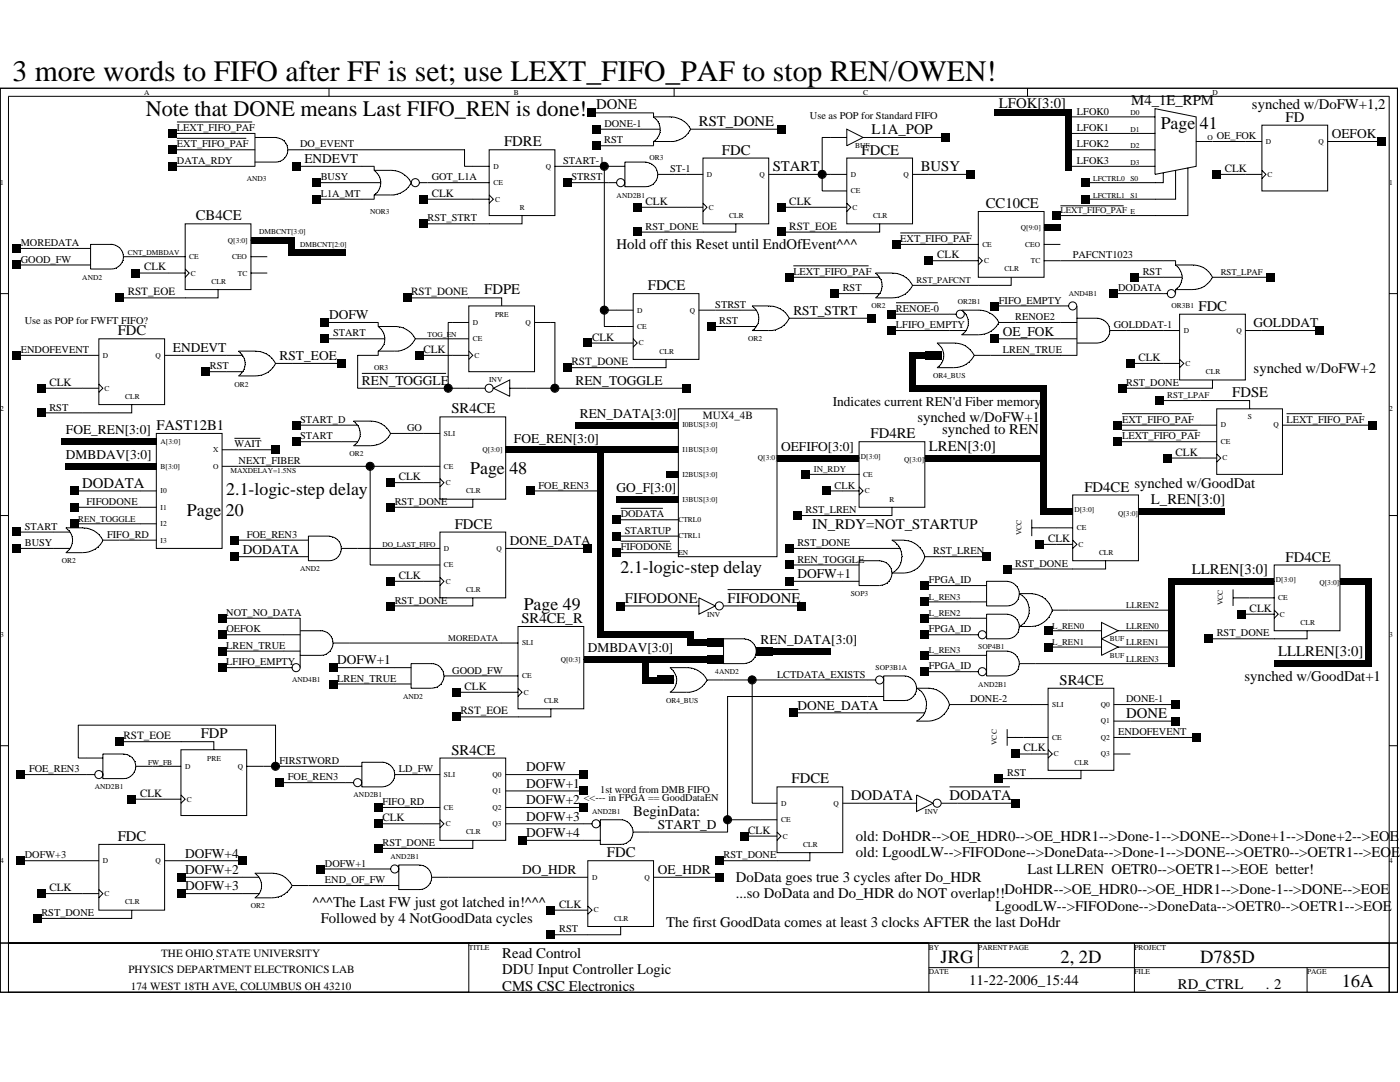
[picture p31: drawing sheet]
<svg xmlns="http://www.w3.org/2000/svg" width="279mm" height="216mm" viewBox="0 0 279 216" stroke-linecap="round" stroke-linejoin="round" font-family="sans-serif">
<defs><g id="words">
<text font-size="5.9" x="2.5" y="16.2">3 more words to FIFO after FF is set; use LEXT_FIFO_PAF to stop REN/OWEN!</text>
<text font-size="4.4" x="29.1" y="23.1">Note that DONE means Last FIFO_REN is done!</text>
<g font-size="3.7">
<text x="187.7" y="192.2">JRG</text>
<text x="211.6" y="192.2">2, 2D</text>
<text x="239.5" y="192.2">D785D</text>
<text x="267.8" y="196.9">16A</text>
</g>
<g font-size="3.6">
<text x="231.6" y="25.8">Page 41</text>
<text x="93.9" y="94.7">Page 48</text>
<text x="45.2" y="98.8">2.1-logic-step delay</text>
<text x="37.3" y="102.9">Page 20</text>
<text x="123.9" y="114.3">2.1-logic-step delay</text>
<text x="104.5" y="121.7">Page 49</text>
</g>
<g font-size="2.9">
<text x="119" y="21.8">DONE</text>
<text x="199.3" y="21.5">LFOK[3:0]</text>
<text x="225.8" y="21">M4_1E_RPM</text>
<text x="249.9" y="21.8">synched w/DoFW+1,2</text>
<text x="100.6" y="29.2">FDRE</text>
<text x="139.5" y="25.1">RST_DONE</text>
<text x="173.9" y="26.8">L1A_POP</text>
<text x="256.6" y="24.3">FD</text>
<text x="144.1" y="30.9">FDC</text>
<text x="154.2" y="34.1">START</text>
<text x="172" y="30.9">FDCE</text>
<text x="183.8" y="34.1">BUSY</text>
<text x="196.7" y="41.5">CC10CE</text>
<text x="39.1" y="44">CB4CE</text>
<text x="123.1" y="49.7">Hold off this Reset until EndOfEvent^^^</text>
<text x="96.6" y="58.8">FDPE</text>
<text x="129.3" y="57.9">FDCE</text>
<text x="239.2" y="62">FDC</text>
<text x="23.5" y="66.9">FDC</text>
<text x="250.2" y="74.3">synched w/DoFW+2</text>
<text x="90.1" y="82.5">SR4CE</text>
<text x="245.9" y="79.2">FDSE</text>
<text x="31.2" y="85.8">FAST12B1</text>
<text x="173.7" y="87.5">FD4RE</text>
<text x="183.1" y="84.2">synched w/DoFW+1</text>
<text x="185.4" y="89.9">LREN[3:0]</text>
<text x="188" y="86.6">synched to REN</text>
<text x="16.4" y="97.3">DODATA</text>
<text x="216.4" y="98.1">FD4CE</text>
<text x="226.4" y="97.3">synched w/GoodDat</text>
<text x="229.7" y="100.5">L_REN[3:0]</text>
<text x="90.8" y="105.5">FDCE</text>
<text x="162.1" y="105.5">IN_RDY=NOT_STARTUP</text>
<text x="256.6" y="112.1">FD4CE</text>
<text x="237.9" y="114.5">LLREN[3:0]</text>
<text x="104.1" y="124.3">SR4CE_R</text>
<text x="124.7" y="120.2">FIFODONE</text>
<text x="145.2" y="120.2">FIFODONE</text>
<text x="255.1" y="130.9">LLLREN[3:0]</text>
<text x="211.5" y="136.7">SR4CE</text>
<text x="248.4" y="135.8">synched w/GoodDat+1</text>
<text x="224.7" y="143.2">DONE</text>
<text x="40" y="147.3">FDP</text>
<text x="90.1" y="150.6">SR4CE</text>
<text x="158" y="156.3">FDCE</text>
<text x="169.8" y="159.6">DODATA</text>
<text x="189.5" y="159.6">DODATA</text>
<text x="23.5" y="167.8">FDC</text>
<text x="126.4" y="162.9">BeginData:</text>
<text x="170.8" y="167.8">old: DoHDR--&gt;OE_HDR0--&gt;OE_HDR1--&gt;Done-1--&gt;DONE--&gt;Done+1--&gt;Done+2--&gt;EOE</text>
<text x="121.1" y="171.1">FDC</text>
<text x="170.8" y="171.1">old: LgoodLW--&gt;FIFODone--&gt;DoneData--&gt;Done-1--&gt;DONE--&gt;OETR0--&gt;OETR1--&gt;EO</text>
<text x="277.7" y="171.1">E</text>
<text x="146.9" y="176">DoData goes true 3 cycles after Do_HDR</text>
<text x="146.9" y="179.3">...so DoData and Do_HDR do NOT overlap!!</text>
<text x="200.5" y="178.5">DoHDR--&gt;OE_HDR0--&gt;OE_HDR1--&gt;Done-1--&gt;DONE--&gt;EOE</text>
<text x="205.1" y="174.4">Last LLREN OETR0--&gt;OETR1--&gt;EOE better!</text>
<text x="62.4" y="180.9">^^^The Last FW just got latched in!^^^</text>
<text x="64" y="184.2">Followed by 4 NotGoodData cycles</text>
<text x="132.9" y="185">The first GoodData comes at least 3 clocks AFTER the last DoHdr</text>
<text x="198.7" y="181.7">LgoodLW--&gt;FIFODone--&gt;DoneData--&gt;OETR0--&gt;OETR1--&gt;EOE</text>
<text x="100.2" y="191.1">Read Control</text>
<text x="100.2" y="194.4">DDU Input Controller Logic</text>
<text x="100.2" y="197.7">CMS CSC Electronics</text>
<text x="193.4" y="196.5">11-22-2006_15:44</text>
<text x="235.1" y="197.3">RD_CTRL</text>
<text x="252.6" y="197.3">. 2</text>
</g>
<g font-size="2.7">
<text x="265.8" y="27.6">OEFOK</text>
<text x="60.7" y="32.6">ENDEVT</text>
<text x="65.7" y="63.7">DOFW</text>
<text x="158.3" y="62.9">RST_STRT</text>
<text x="250.2" y="65.3">GOLDDAT</text>
<text x="34.5" y="70.3">ENDEVT</text>
<text x="55.8" y="71.9">RST_EOE</text>
<text x="200.2" y="67">OE_FOK</text>
<text x="72.2" y="76.8">REN_TOGGLE</text>
<text x="114.9" y="76.8">REN_TOGGLE</text>
<text x="115.7" y="83.4">REN_DATA[3:0]</text>
<text x="166.2" y="80.9">Indicates current REN'd Fiber memory</text>
<text x="13.2" y="86.7">FOE_REN[3:0]</text>
<text x="102.6" y="88.3">FOE_REN[3:0]</text>
<text x="155.9" y="90">OEFIFO[3:0]</text>
<text x="13.2" y="91.6">DMBDAV[3:0]</text>
<text x="123.1" y="98.1">GO_F[3:0]</text>
<text x="48.4" y="110.4">DODATA</text>
<text x="101.7" y="108.8">DONE_DATA</text>
<text x="159.1" y="115.4">DOFW+1</text>
<text x="117.3" y="130.1">DMBDAV[3:0]</text>
<text x="151.8" y="128.5">REN_DATA[3:0]</text>
<text x="67.3" y="132.6">DOFW+1</text>
<text x="159.1" y="141.6">DONE_DATA</text>
<text x="105" y="153.9">DOFW</text>
<text x="105" y="157.2">DOFW+1</text>
<text x="105" y="160.5">DOFW+2</text>
<text x="105" y="163.7">DOFW+3</text>
<text x="105" y="167">DOFW+4</text>
<text x="131.3" y="165.4">START_D</text>
<text x="37" y="171.1">DOFW+4</text>
<text x="37" y="174.4">DOFW+2</text>
<text x="37" y="177.7">DOFW+3</text>
<text x="104.2" y="174.4">DO_HDR</text>
<text x="131.3" y="174.4">OE_HDR</text>
</g>
<g font-size="2.2">
<text x="244.4" y="34.3">CLK</text>
<text x="86.1" y="39.2">CLK</text>
<text x="128.8" y="40.9">CLK</text>
<text x="157.5" y="40.9">CLK</text>
<text x="157.5" y="45.8">RST_EOE</text>
<text x="28.7" y="54">CLK</text>
<text x="187" y="51.5">CLK</text>
<text x="25.5" y="58.9">RST_EOE</text>
<text x="82" y="58.9">RST_DONE</text>
<text x="84.5" y="70.4">CLK</text>
<text x="118.2" y="67.9">CLK</text>
<text x="9.9" y="77">CLK</text>
<text x="114" y="72.9">RST_DONE</text>
<text x="227.2" y="72">CLK</text>
<text x="140.3" y="83.5">MUX4_4B</text>
<text x="79.6" y="95.8">CLK</text>
<text x="234.6" y="90.9">CLK</text>
<text x="209.2" y="108.1">CLK</text>
<text x="79.6" y="115.5">CLK</text>
<text x="249.4" y="122">CLK</text>
<text x="92.7" y="137.6">CLK</text>
<text x="91.9" y="142.5">RST_EOE</text>
<text x="24.6" y="147.5">RST_EOE</text>
<text x="204.3" y="149.9">CLK</text>
<text x="27.9" y="159">CLK</text>
<text x="76.3" y="163.9">CLK</text>
<text x="149.3" y="166.3">CLK</text>
<text x="9.9" y="177.8">CLK</text>
<text x="111.6" y="181.1">CLK</text>
<text x="32.2" y="190.9">THE OHIO STATE UNIVERSITY</text>
<text x="25.6" y="194.2">PHYSICS DEPARTMENT ELECTRONICS LAB</text>
<text x="26.1" y="197.5">174 WEST 18TH AVE, COLUMBUS OH 43210</text>
</g>
<g font-size="2.1">
<text x="161.6" y="23.7">Use as POP for Standard FIFO</text>
<text x="214.9" y="22.9">LFOK0</text>
<text x="35.3" y="26.2">LEXT_FIFO_PAF</text>
<text x="35.3" y="29.4">EXT_FIFO_PAF</text>
<text x="59.9" y="29.4">DO_EVENT</text>
<text x="120.6" y="28.6">RST</text>
<text x="120.6" y="25.3">DONE-1</text>
<text x="214.9" y="26.2">LFOK1</text>
<text x="214.9" y="29.4">LFOK2</text>
<text x="242.8" y="27.8">OE_FOK</text>
<text x="35.3" y="32.7">DATA_RDY</text>
<text x="64" y="36">BUSY</text>
<text x="86.1" y="36">GOT_L1A</text>
<text x="112.4" y="32.7">START-1</text>
<text x="114" y="36">STRST</text>
<text x="133.7" y="34.3">ST-1</text>
<text x="214.9" y="32.7">LFOK3</text>
<text x="64" y="39.3">L1A_MT</text>
<text x="85.3" y="44.2">RST_STRT</text>
<text x="128.8" y="45.8">RST_DONE</text>
<text x="4.1" y="49.1">MOREDATA</text>
<text x="4.1" y="52.4">GOOD_FW</text>
<text x="179.7" y="48.3">EXT_FIFO_PAF</text>
<text x="214.1" y="51.6">PAFCNT1023</text>
<text x="158.3" y="54.9">LEXT_FIFO_PAF</text>
<text x="168.2" y="58.1">RST</text>
<text x="223.1" y="58.1">DODATA</text>
<text x="228" y="54.9">RST</text>
<text x="5" y="64.7">Use as POP for FWFT FIFO?</text>
<text x="142.7" y="61.4">STRST</text>
<text x="143.6" y="64.7">RST</text>
<text x="178.8" y="65.5">LFIFO_EMPTY</text>
<text x="178.8" y="62.2">RENOE-0</text>
<text x="199.3" y="60.6">FIFO_EMPTY</text>
<text x="202.6" y="63.9">RENOE2</text>
<text x="222.3" y="65.5">GOLDDAT-1</text>
<text x="4.1" y="70.4">ENDOFEVENT</text>
<text x="66.5" y="67.1">START</text>
<text x="200.2" y="70.4">LREN_TRUE</text>
<text x="41.9" y="73.7">RST</text>
<text x="224.7" y="77">RST_DONE</text>
<text x="9.9" y="81.9">RST</text>
<text x="46.8" y="89.3">WAIT</text>
<text x="59.9" y="87.7">START</text>
<text x="59.9" y="84.4">START_D</text>
<text x="81.2" y="86">GO</text>
<text x="223.9" y="87.7">LEXT_FIFO_PAF</text>
<text x="223.9" y="84.4">EXT_FIFO_PAF</text>
<text x="256.8" y="84.4">LEXT_FIFO_PAF</text>
<text x="47.6" y="92.6">NEXT_FIBER</text>
<text x="17.3" y="100.8">FIFODONE</text>
<text x="78.8" y="100.8">RST_DONE</text>
<text x="107.5" y="97.5">FOE_REN3</text>
<text x="166.5" y="97.5">CLK</text>
<text x="5" y="105.7">START</text>
<text x="21.4" y="107.3">FIFO_RD</text>
<text x="49.2" y="107.3">FOE_REN3</text>
<text x="123.9" y="103.3">DODATA</text>
<text x="124.7" y="106.5">STARTUP</text>
<text x="160.8" y="102.4">RST_LREN</text>
<text x="5" y="109">BUSY</text>
<text x="123.9" y="109.8">FIFODONE</text>
<text x="159.1" y="109">RST_DONE</text>
<text x="159.1" y="112.3">REN_TOGGLE</text>
<text x="186.2" y="110.6">RST_LREN</text>
<text x="202.6" y="113.1">RST_DONE</text>
<text x="185.4" y="116.4">FPGA_ID</text>
<text x="45.2" y="122.9">NOT_NO_DATA</text>
<text x="78.8" y="120.4">RST_DONE</text>
<text x="45.2" y="129.5">LREN_TRUE</text>
<text x="45.2" y="126.2">OEFOK</text>
<text x="185.4" y="126.2">FPGA_ID</text>
<text x="242.8" y="127">RST_DONE</text>
<text x="45.2" y="132.8">LFIFO_EMPTY</text>
<text x="67.3" y="136">LREN_TRUE</text>
<text x="90.3" y="134.4">GOOD_FW</text>
<text x="155.1" y="135.2">LCTDATA_EXISTS</text>
<text x="185.4" y="133.6">FPGA_ID</text>
<text x="193.6" y="140.1">DONE-2</text>
<text x="224.7" y="140.1">DONE-1</text>
<text x="223.1" y="146.7">ENDOFEVENT</text>
<text x="5.8" y="154.1">FOE_REN3</text>
<text x="55.8" y="152.4">FIRSTWORD</text>
<text x="57.4" y="155.7">FOE_REN3</text>
<text x="79.6" y="154.1">LD_FW</text>
<text x="201" y="154.9">RST</text>
<text x="76.3" y="160.7">FIFO_RD</text>
<text x="116.5" y="159.8">&lt;&lt;--- in FPGA == GoodDataEN</text>
<text x="119.8" y="158.2">1st word from DMB FIFO</text>
<text x="5" y="171.3">DOFW+3</text>
<text x="64.9" y="172.9">DOFW+1</text>
<text x="76.3" y="168.8">RST_DONE</text>
<text x="144.4" y="171.3">RST_DONE</text>
<text x="64.9" y="176.2">END_OF_FW</text>
<text x="8.3" y="182.8">RST_DONE</text>
<text x="111.6" y="186.1">RST</text>
</g>
<g font-size="1.8">
<text x="211.6" y="42.6">LEXT_FIFO_PAF</text>
<text x="182.9" y="56.5">RST_PAFCNT</text>
<text x="243.6" y="54.9">RST_LPAF</text>
<text x="233" y="79.5">RST_LPAF</text>
<text x="162.4" y="94.2">IN_RDY</text>
<text x="15.6" y="104.1">REN_TOGGLE</text>
<text x="185.4" y="119.7">L_REN3</text>
<text x="185.4" y="122.9">L_REN2</text>
<text x="210" y="125.4">L_REN0</text>
<text x="224.7" y="125.4">LLREN0</text>
<text x="224.7" y="121.3">LLREN2</text>
<text x="89.5" y="127.9">MOREDATA</text>
<text x="185.4" y="130.3">L_REN3</text>
<text x="210" y="128.7">L_REN1</text>
<text x="224.7" y="132">LLREN3</text>
<text x="224.7" y="128.7">LLREN1</text>
</g>
<g font-size="1.5">
<text x="28.7" y="18.9">A</text>
<text x="102.6" y="18.9">B</text>
<text x="172.3" y="18.9">C</text>
<text x="225.6" y="23">D0</text>
<text x="242" y="18.9">D</text>
<text x="170.6" y="29.5">BUF</text>
<text x="225.6" y="29.5">D2</text>
<text x="225.6" y="26.3">D1</text>
<text x="241" y="27.9">O</text>
<text x="252.6" y="28.7">D</text>
<text x="263.1" y="28.7">Q</text>
<text x="98.5" y="33.7">D</text>
<text x="109" y="33.7">Q</text>
<text x="129.6" y="32">OR3</text>
<text x="141.1" y="35.3">D</text>
<text x="151.6" y="35.3">Q</text>
<text x="169.8" y="35.3">D</text>
<text x="180.3" y="35.3">Q</text>
<text x="225.6" y="32.9">D3</text>
<text x="253" y="35.3">C</text>
<text x="0" y="36.9">1</text>
<text x="49.2" y="36.1">AND3</text>
<text x="98.5" y="36.9">CE</text>
<text x="98.8" y="40.2">C</text>
<text x="103.7" y="41.9">R</text>
<text x="123.1" y="39.4">AND2B1</text>
<text x="141.4" y="41.9">C</text>
<text x="169.8" y="38.6">CE</text>
<text x="170.1" y="41.9">C</text>
<text x="218.2" y="36.1">LFCTRL0</text>
<text x="218.2" y="39.4">LFCTRL1</text>
<text x="225.6" y="39.4">S1</text>
<text x="225.6" y="36.1">S0</text>
<text x="277.2" y="36.9">1</text>
<text x="51.7" y="46.8">DMBCNT[3:0]</text>
<text x="73.9" y="42.7">NOR3</text>
<text x="145.5" y="43.5">CLR</text>
<text x="174.2" y="43.5">CLR</text>
<text x="203.8" y="46">Q[9:0]</text>
<text x="225.6" y="42.7">E</text>
<text x="25.5" y="50.9">CNT_DMBDAV</text>
<text x="37.8" y="51.7">CE</text>
<text x="45.5" y="48.4">Q[3:0]</text>
<text x="46.3" y="51.7">CEO</text>
<text x="59.9" y="49.2">DMBCNT[2:0]</text>
<text x="196" y="49.2">CE</text>
<text x="196.4" y="52.5">C</text>
<text x="204.6" y="49.2">CEO</text>
<text x="205.7" y="52.5">TC</text>
<text x="16.4" y="55.8">AND2</text>
<text x="38.1" y="55">C</text>
<text x="42.2" y="56.6">CLR</text>
<text x="47.5" y="55">TC</text>
<text x="200.5" y="54.1">CLR</text>
<text x="213.3" y="59.1">AND4B1</text>
<text x="94.4" y="64.8">D</text>
<text x="98.8" y="63.2">PRE</text>
<text x="104.9" y="64.8">Q</text>
<text x="127.2" y="65.6">CE</text>
<text x="127.2" y="62.4">D</text>
<text x="137.7" y="62.4">Q</text>
<text x="173.9" y="61.6">OR2</text>
<text x="191.1" y="60.7">OR2B1</text>
<text x="233.8" y="61.6">OR3B1</text>
<text x="20.5" y="71.4">D</text>
<text x="31" y="71.4">Q</text>
<text x="85.3" y="67.3">TOG_EN</text>
<text x="94.4" y="68.1">CE</text>
<text x="94.7" y="71.4">C</text>
<text x="127.5" y="68.9">C</text>
<text x="131.6" y="70.6">CLR</text>
<text x="149.3" y="68.1">OR2</text>
<text x="236.3" y="66.5">D</text>
<text x="246.8" y="66.5">Q</text>
<text x="20.9" y="77.9">C</text>
<text x="46.8" y="77.1">OR2</text>
<text x="74.7" y="73.8">OR3</text>
<text x="97.6" y="76.3">INV</text>
<text x="186.2" y="75.5">OR4_BUS</text>
<text x="236.6" y="73">C</text>
<text x="240.7" y="74.7">CLR</text>
<text x="0" y="82">2</text>
<text x="25" y="79.6">CLR</text>
<text x="249" y="83.7">S</text>
<text x="277.2" y="82">2</text>
<text x="32" y="88.6">A[3:0]</text>
<text x="88.6" y="87">SLI</text>
<text x="136.2" y="85.3">I0BUS[3:0]</text>
<text x="243.6" y="88.6">CE</text>
<text x="243.6" y="85.3">D</text>
<text x="254.1" y="85.3">Q</text>
<text x="32" y="93.5">B[3:0]</text>
<text x="42.5" y="93.5">O</text>
<text x="42.5" y="90.3">X</text>
<text x="46" y="94.3">MAXDELAY=1.5NS</text>
<text x="69.8" y="91.1">OR2</text>
<text x="88.6" y="93.5">CE</text>
<text x="96.3" y="90.3">Q[3:0]</text>
<text x="136.2" y="90.3">I1BUS[3:0]</text>
<text x="136.2" y="95.2">I2BUS[3:0]</text>
<text x="151.3" y="91.9">Q[3:0]</text>
<text x="171.8" y="91.6">D[3:0]</text>
<text x="172.3" y="95.2">CE</text>
<text x="180.5" y="92.2">Q[3:0]</text>
<text x="244" y="91.9">C</text>
<text x="32" y="98.4">I0</text>
<text x="32" y="101.7">I1</text>
<text x="88.9" y="96.8">C</text>
<text x="93" y="98.4">CLR</text>
<text x="136.2" y="100.1">I3BUS[3:0]</text>
<text x="172.6" y="98.4">C</text>
<text x="177.5" y="100.1">R</text>
<text x="32" y="105">I2</text>
<text x="135.4" y="104.2">CTRL0</text>
<text x="135.4" y="107.4">CTRL1</text>
<text x="203.9" y="106.8" transform="rotate(-90 203.9 106.8)">VCC</text>
<text x="214.4" y="102.2">D[3:0]</text>
<text x="214.9" y="105.8">CE</text>
<text x="223.1" y="102.9">Q[3:0]</text>
<text x="12.4" y="112.4">OR2</text>
<text x="32" y="108.3">I3</text>
<text x="76.3" y="109.1">DO_LAST_FIFO</text>
<text x="88.6" y="113.2">CE</text>
<text x="88.6" y="109.9">D</text>
<text x="99.1" y="109.9">Q</text>
<text x="135.4" y="110.7">EN</text>
<text x="215.3" y="109.1">C</text>
<text x="219.3" y="110.7">CLR</text>
<text x="59.9" y="114">AND2</text>
<text x="88.9" y="116.5">C</text>
<text x="93" y="118.1">CLR</text>
<text x="169.8" y="119">SOP3</text>
<text x="254.6" y="116.2">D[3:0]</text>
<text x="255.1" y="119.8">CE</text>
<text x="263.3" y="116.8">Q[3:0]</text>
<text x="141.1" y="123">INV</text>
<text x="244.1" y="120.8" transform="rotate(-90 244.1 120.8)">VCC</text>
<text x="255.4" y="123">C</text>
<text x="259.5" y="124.7">CLR</text>
<text x="0" y="127.1">3</text>
<text x="104.2" y="128.8">SLI</text>
<text x="195.2" y="129.6">SOP4B1</text>
<text x="221.5" y="131.2">BUF</text>
<text x="221.5" y="128">BUF</text>
<text x="277.2" y="127.1">3</text>
<text x="58.3" y="136.1">AND4B1</text>
<text x="104.2" y="135.3">CE</text>
<text x="111.9" y="132.1">Q[0:3]</text>
<text x="142.7" y="134.5">4AND2</text>
<text x="174.8" y="133.7">SOP3B1A</text>
<text x="195.2" y="137">AND2B1</text>
<text x="80.4" y="139.4">AND2</text>
<text x="104.5" y="138.6">C</text>
<text x="108.6" y="140.3">CLR</text>
<text x="132.9" y="140.3">OR4_BUS</text>
<text x="210" y="141.1">SLI</text>
<text x="219.7" y="141.1">Q0</text>
<text x="199" y="148.6" transform="rotate(-90 199 148.6)">VCC</text>
<text x="210" y="147.7">CE</text>
<text x="219.7" y="147.7">Q2</text>
<text x="219.7" y="144.4">Q1</text>
<text x="29.5" y="152.6">FW_FB</text>
<text x="37" y="153.4">D</text>
<text x="41.4" y="151.8">PRE</text>
<text x="47.5" y="153.4">Q</text>
<text x="88.6" y="155">SLI</text>
<text x="98.3" y="155">Q0</text>
<text x="210.3" y="150.9">C</text>
<text x="214.4" y="152.6">CLR</text>
<text x="219.7" y="150.9">Q3</text>
<text x="18.9" y="157.5">AND2B1</text>
<text x="37.3" y="159.9">C</text>
<text x="70.6" y="159.1">AND2B1</text>
<text x="88.6" y="161.6">CE</text>
<text x="98.3" y="161.6">Q2</text>
<text x="98.3" y="158.3">Q1</text>
<text x="155.9" y="160.8">D</text>
<text x="166.4" y="160.8">Q</text>
<text x="88.9" y="164.8">C</text>
<text x="93" y="166.5">CLR</text>
<text x="98.3" y="164.8">Q3</text>
<text x="118.2" y="162.4">AND2B1</text>
<text x="155.9" y="164">CE</text>
<text x="156.2" y="167.3">C</text>
<text x="184.6" y="162.4">INV</text>
<text x="0" y="172.3">4</text>
<text x="20.5" y="172.3">D</text>
<text x="31" y="172.3">Q</text>
<text x="77.9" y="171.4">AND2B1</text>
<text x="160.3" y="169">CLR</text>
<text x="277.2" y="172.3">4</text>
<text x="20.9" y="178.8">C</text>
<text x="118.2" y="175.5">D</text>
<text x="128.7" y="175.5">Q</text>
<text x="25" y="180.5">CLR</text>
<text x="50.1" y="181.3">OR2</text>
<text x="118.5" y="182.1">C</text>
<text x="122.6" y="183.7">CLR</text>
<text x="93.6" y="189.5">TITLE</text>
<text x="185.4" y="189.5">BY</text>
<text x="195.2" y="189.5">PARENT PAGE</text>
<text x="226.4" y="189.5">PROJECT</text>
<text x="185.4" y="194.4">DATE</text>
<text x="226.4" y="194.4">FILE</text>
<text x="260.9" y="194.4">PAGE</text>
</g>
</g></defs>
<g fill="none" stroke="#000" stroke-width=".2">
<path d="M0 17.6h278.9v180.4h-278.9zM0 17.6h278.9v170.6h-278.9zM1.7 19.2h275.5M1.7 19.2v169h275.6M65.7 17.6v1.6M134.5 17.6v1.6M205.1 17.6v1.6M277.2 19.2v178.8h-275.5M34.5 29.9h16.4M34.5 33.2h16.4M34.5 26.6h16.4M35.3 24.3h15"/>
<path d="M35.3 27.6h13.8M50.9 27.4h4.1M50.9 26.6v6.6M55 27.4a2.46 2.46 0 0 1 2.4 2.5 2.46 2.46 0 0 1-2.4 2.4h-4.2M57.4 29.9h35.4M59.1 33.2h15.6M63.2 39.8h11.5M63.2 36.4h12.8M74.6 34h3.7a4.4 4.4 0 0 1 3.7 2.4 4.2 4.2 0 0 1-3.3 2.5h-4.1M74.7 33.2v.8M74.7 38.9v.9M74.7 34l.6 .6a2.6 2.6 0 0 1 .7 1.6"/>
<path d="M76 36.2l-.2 1.3a2.58 2.58 0 0 1-1.1 1.4M83.7 36.4h14M84.5 39.8h13.2M92.7 29.8v3.4h5M97.6 38.9l.9 .9-.9 .8M97.6 29.9h13.1v13.1h-13.1zM110.7 33.2h14.1M113.2 36.4h9.9M118.2 22.5h12.3M119 25.8h12.8M119 29.1h11.5M120.6 33.1v32.1h5.8"/>
<path d="M124.7 32.3v5M124.7 32.3h4.2M128.8 32.3a2.46 2.46 0 0 1 2.5 2.5 2.46 2.46 0 0 1-2.5 2.5h-4.1M130.4 28.2h4.1M130.4 23.3h3.7a4.6 4.6 0 0 1 3.7 2.5 4.4 4.4 0 0 1-3.4 2.4M130.4 22.5v.8a2.94 2.94 0 0 1 0 4.9M130.4 28.2v.9M131.2 34.8h9.1M137.8 25.8h18.1M140.3 31.5h13.1v13.2h-13.1zM153.4 34.8h15.6M164.1 27.4v10.7h4.9"/>
<path d="M164.1 27.4h4.9M169 31.5h13.1v13.2h-13.1zM169 25.8l3.3 1.6-3.3 1.7zM172.2 27.4h16.5M182.1 34.8h11.5M213.3 29.9h17.2M213.3 33.2h17.2M213.3 23.3h17.2M213.3 26.6h17.2M216.6 39.8h13.9M216.6 36.4h13.9M230.5 21.7l8.2 1.6v9.9l-8.2 1.6z"/>
<path d="M232.2 34.5v1.9h-1.7M234.6 34v5.8h-4.1M237.1 33.5v9.5h-6.6M238.7 28.2h13.2M242.8 34.8h9.1M251.8 34l.8 .8-.8 .8M251.8 25h13.2v13.1h-13.2zM264.9 28.2h10.8M0 58.6h1.7M3.3 49.6h14.8M3.3 52.9h14.8M18 53.7h4.2a2.46 2.46 0 0 0 2.4-2.4 2.46 2.46 0 0 0-2.2-2.5h-4.3v4.9"/>
<path d="M23.8 59.4h13.2M24.6 51.2h12.4M27.1 54.5h9.9M37 44.7h13.1v13.1h-13.1zM37 53.7l.8 .8-.8 .8M43.5 57.8v1.6h-6.5M50 51.2h3.3M50 54.5h3.3M50 47.9h3.3M81.2 59.4h12.4M93.6 59.4h6.5v1.6M104.2 43v1.7h-19.7"/>
<path d="M126.4 58.6h13.1v13.1h-13.1zM127.2 41.4h13.1M127.2 46.3h13.1M140.3 40.6l.8 .8-.8 .8M146.9 44.7v1.6h-6.6M155.9 41.4h13.1M155.9 46.3h13.1M157.5 55.3h18.1M158.3 53h15.1M166.5 58.6h9.1M169 40.6l.8 .8-.8 .8M174.7 54.5h3.3a4.5 4.5 0 0 1 4.1 2.4 4.3 4.3 0 0 1-4.1 2.5h-3.3"/>
<path d="M174.8 54.5l.8 1 .4 .8v.4M175.6 44.7v1.6h-6.6M176 56.7a2.93 2.93 0 0 1-1.2 2.7M178.8 48.8h16.5M179.7 46.5h13.8M182.1 56.9h13.2M185.4 52h9.9M195.2 42.2h13.2v13.1h-13.2zM195.2 51.2l.8 .8-.8 .9M201.8 55.3v1.6h-6.6M208.3 48.8h3.3M208.3 52h26.4"/>
<path d="M208.3 45.5h3.3M210.8 43h19.7M211.6 41.1h12.6M222.3 58.6h10.7M226.4 55.3h9.6M234.6 52.9h3.6a4.2 4.2 0 0 1 3.8 2.4 4.4 4.4 0 0 1-4.1 2.5h-3.3M234.6 52v.9M234.6 57.7v.9M234.6 52.9l.9 .9 .4 1.3M235.9 55l-.1 1a2.65 2.65 0 0 1-1.2 1.8M241.9 55.3h11.6M277.2 58.6h1.7"/>
<path d="M3.3 70.9h16.5M8.3 77.5h11.5M19.7 67.6h13.2v13.1h-13.2zM19.7 76.6l.8 .9-.8 .8M32.8 70.9h15.7M41.1 74.2h7.4M47.6 70.1h3.3a4.4 4.4 0 0 1 4.1 2.4 4.3 4.3 0 0 1-4.1 2.5h-3.3M47.6 70.1a3 3 0 0 1 0 4.9M54.9 72.5h13.3M64.9 64.3h10.6M64.9 67.6h11.9M71.4 70.9h4.1"/>
<path d="M71.4 70.9v6.6h25.5M72.2 74.5h16.8M75.4 65.2h3.7a4.6 4.6 0 0 1 3.8 2.4 4.4 4.4 0 0 1-3.4 2.5h-4.1M75.5 65.2l.9 .9 .4 1.3M75.5 64.3v.9M75.5 70v.9M76.8 67.4a2.76 2.76 0 0 1-1.3 2.7M82.8 67.6h10.8M83.7 70.9h9.9M89.5 64.3h4.1M89.5 64.3v13.2M93.6 61h13.1v13.2h-13.1z"/>
<path d="M93.6 70.1l.8 .8-.8 .8M98.5 77.5l3.2-1.7v3.3zM101.7 77.5h35.3M106.6 64.3h4.2M110.7 64.3v13.2M113.2 73.4h13.2M117.3 68.5h9.1M120.6 61.9h5.8M126.4 67.6l.8 .9-.8 .8M132.9 71.7v1.7h-6.5M139.4 61.9h11.6M141.9 65.2h9.1"/>
<path d="M150.1 66h4M150.1 61h3.3a4.5 4.5 0 0 1 4.1 2.5 4.4 4.4 0 0 1-3.4 2.5M150.1 61a2.94 2.94 0 0 1 0 5M157.5 63.5h16.4M178 62.7h12.8M178 66h14.8M178.8 60.4h8.4M184.6 70.9h3.3M187 68.5h3.6a4.3 4.3 0 0 1 3.8 2.4 4.5 4.5 0 0 1-4.1 2.5h-3.3M187 68.5a3 3 0 0 1 1.3 2.2M188.3 70.6a2.86 2.86 0 0 1-1.3 2.8M191.9 61.9h3.7a4.6 4.6 0 0 1 3.7 2.4 4.5 4.5 0 0 1-4.1 2.5h-3.3"/>
<path d="M191.9 61.9l.3 .2a2.84 2.84 0 0 1 1.1 2M193.3 64.1a2.86 2.86 0 0 1-1.4 2.7M194.4 70.9h20.6M198.5 67.6h16.5M198.5 61h14.8M199.3 64.3h15.7M214.9 63.5h4.1a2.48 2.48 0 0 1 2.5 2.5 2.48 2.48 0 0 1-2.5 2.5M214.9 68.5h4.2M214.9 61v10M221.4 66h14.1M223.9 77.5h11.6M225.6 72.5h9.9"/>
<path d="M231.3 79.9h11.6M235.4 62.7h13.1v13.1h-13.1zM235.4 71.7l.9 .8-.9 .9M242 75.8v1.7h-6.6M242.8 79.9h6.6v1.7M248.5 66h14.9M8.3 82.4h11.5M14.8 98h16.4M26.3 80.7v1.7h-6.6M27.9 88.1h3.3M27.9 93h3.3M31.2 86.5h13.1v22.9h-13.1z"/>
<path d="M44.3 89.7h10.7M44.3 93h43.5M46.8 87.5h5.1M59.1 84.8h12.3M59.1 88.1h12.3M70.6 84h3.6a4.4 4.4 0 0 1 3.7 2.5 4.4 4.4 0 0 1-4 2.4h-3.4a2.92 2.92 0 0 0 .1-4.9zM73.9 93v19.7h13.9M77.9 86.5h9.9M77.9 96.3h9.9M87.8 83.2h13.1v16.4h-13.1zM87.8 95.5l.8 .8-.8 .9M94.4 99.6v1.6h-6.6"/>
<path d="M100.9 89.7h3.3M105.8 98h14M132.9 84.8h2.5M132.9 94.7h2.5M132.9 89.7h2.5M132.9 99.6h2.5M135.4 81.6h19.7v29.5h-19.7zM155 91.4h2.5M160.8 94.7h10.7M164.9 98h6.6M168.2 91.4h3.3M171.4 88.1h13.2v13.1h-13.2z"/>
<path d="M171.4 97.2l.9 .8-.9 .8M184.5 91.4h3.4M214.1 98.8h13.1v13.1h-13.1zM223.1 84.8h19.8M223.1 88.1h19.8M223.9 85.9h15.1M223.9 82.5h13.9M233 91.4h9.9M242.8 81.6h13.1v13.1h-13.1zM242.8 90.6l.8 .8-.8 .8M255.9 84.8h18.1M256.8 82.5h15"/>
<path d="M0 102.9h1.7M3.3 109.4h10.7M3.3 106.2h10.7M13.1 105.3h3.3a4.4 4.4 0 0 1 4.1 2.5 4.3 4.3 0 0 1-4.1 2.5h-3.3M13.2 105.3a3.2 3.2 0 0 1 1.3 2.3M14.5 107.5l-.1 1a2.65 2.65 0 0 1-1.2 1.8M14.8 104.5h16.4M14.8 101.2h16.4M20.5 107.8h10.7M46.8 107.8h14.8M46.8 111.1h14.8M61.6 107h4.1"/>
<path d="M61.6 106.9v5M65.7 107a2.46 2.46 0 0 1 2.4 2.4 2.46 2.46 0 0 1-2.4 2.5h-4.2M68.1 109.4h19.7M77.9 116h9.9M77.9 101.2h9.9M87.8 106.2h13.1v13.1h-13.1zM87.8 115.2l.8 .8-.8 .8M94.4 119.3v1.6h-6.6M100.9 109.4h16.4M123.1 110.3h12.3M123.1 107h12.3M123.1 103.7h12.3"/>
<path d="M123.9 101.4h8.4M123.9 108h9.8M139.5 119.3l3.2 1.6-3.2 1.7zM145.2 117.6h14.1M157.5 109.4h22.2M157.5 116h14M157.5 112.7h14M159.1 102.9h12.4M171.4 111.8v5h4.2a2.48 2.48 0 0 0 2.4-2.4 2.48 2.48 0 0 0-2.4-2.5M171.4 111.9h4.2M178 107.8a10.1 10.1 0 0 1 3.9 .3 4.6 4.6 0 0 1 2.7 3M178 101.2v1.7h-6.6"/>
<path d="M178 107.8a3.7 3.7 0 0 1 0 6.5M184.5 111.1h12.4M184.6 116.8h12.3M184.6 111.1a4.4 4.4 0 0 1-4.1 3.2h-2.5M196.9 116h4.1a2.46 2.46 0 0 1 2.4 2.4 2.46 2.46 0 0 1-2.4 2.5h-4.2M196.9 116v4.9M201 113.5h13.1M203.4 118.4h2.5a4.3 4.3 0 0 1 4.1 3.5 4.6 4.6 0 0 1-4.1 3.1h-2.5M203.5 118.4a3.7 3.7 0 0 1 0 6.6M205.9 105.3h8.2M205.9 103.7v3.3M207.6 108.6h6.5"/>
<path d="M210.8 102.1h3.3M214.1 107.8l.8 .8-.8 .8M220.6 111.9v1.6h-6.5M227.2 102.1h3.3M246.1 119.3h8.2M246.1 117.6v3.3M251 116h3.3M254.3 112.7h13.1v13.2h-13.1zM267.4 116h3.3M277.2 102.9h1.7M44.3 126.7h15.6M44.3 123.4h15.6v9.8"/>
<path d="M44.3 133.2h14M44.3 129.9h15.6M59.9 125.9h4.4a2.46 2.46 0 0 1 2.2 2.5 2.46 2.46 0 0 1-2.5 2.4h-4.1M66.4 128.3h37M66.5 133.2h15.6M66.5 136.5h15.6M77.9 120.9h9.9M82 132.4v4.9h4.1a2.46 2.46 0 0 0 2.5-2.3 2.46 2.46 0 0 0-2.2-2.6h-4.4M88.6 134.9h14.8M91.1 138.1h12.3M103.4 125h13.1v16.4h-13.1zM103.4 137.3l.8 .8-.8 .9"/>
<path d="M116.5 131.6h3.3M123.9 120.9h15.6M131.3 135.7h3.3M135 135.4l-.2 1.4a2.42 2.42 0 0 1-1.1 1.3h4M135 135.4l-.4-1.2-.9-1h3.6a4.4 4.4 0 0 1 3.8 2.5l-.1 .3a4.6 4.6 0 0 1-3.3 2.1M141.1 135.7h33.7M141.1 128.3h3.3M141.1 131.6h3.3M144.4 120.9h15.6M144.4 127.5h4.1M144.4 127.4v5M145.2 139h31.2"/>
<path d="M145.2 138.9v27.1M148.5 127.5a2.58 2.58 0 0 1 2.4 2.1M150.1 135.6v24.7h5M150.9 129.5a2.49 2.49 0 0 1-2.4 2.9h-4.1M150.9 129.9h3.3M176.3 134.9h4.4a2.46 2.46 0 0 1 2.2 2.5 2.46 2.46 0 0 1-2.4 2.4M176.4 134.9v4.9M176.4 139.8h4.1M182.9 137.3a6.5 6.5 0 0 1 5.1 1 3.9 3.9 0 0 1 1.4 2.5 4.5 4.5 0 0 1-4 3.1h-2.5M182.9 137.3a3.7 3.7 0 0 1 0 6.6M184.6 126.7h10.7M184.6 123.4h12.3"/>
<path d="M184.6 120.1h12.3M184.6 130.8h12.3M184.6 134h10.7M196.9 129.9h4.1a2.48 2.48 0 0 1 2.4 2.5 2.48 2.48 0 0 1-2.4 2.5h-4.2M196.9 129.9v5M203.4 132.4h30.4M203.4 124.6a2.44 2.44 0 0 1-2.4 2.9h-4.2M203.4 124.6a2.65 2.65 0 0 0-2.4-2l-4.1-.1v5M209.2 137.3h13.1v16.4h-13.1zM209.2 125.9h10.7M209.2 129.1h10.7M210 121.8h23.8"/>
<path d="M219.8 127.5l3.3 1.6-3.3 1.7zM219.8 124.2l3.3 1.7-3.3 1.6zM223.1 125.9h10.7M223.1 129.1h10.7M241.2 127.5h13.1M247.7 122.6h6.6M254.3 121.8l.8 .8-.8 .8M260.9 125.9v1.6h-6.6M0 148.8h1.7M4.1 154.6h14.9M15.6 144.7v6.6h5M15.6 144.7h39.4"/>
<path d="M20.5 150.5h4.2M20.5 150.4v5M23.8 148h12.4M24.6 150.5a2.46 2.46 0 0 1 2.5 2.4 2.46 2.46 0 0 1-2.5 2.5h-4.1M26.3 159.5h9.9M27.1 152.9h9.1M36.1 149.6h13.1v13.1h-13.1zM36.1 158.6l.9 .9-.9 .8M36.1 148h6.6v1.6M49.2 152.9h23.1M55 144.7v8.2M55.8 156.2h14.8"/>
<path d="M72.2 152.1v4.9M72.2 152.1h4.4a2.46 2.46 0 0 1 2.2 2.6 2.46 2.46 0 0 1-2.5 2.3h-4.1M78.7 154.6h9.1M87.8 151.3h13.1v16.4h-13.1zM91.1 143h12.3M100.9 154.6h15.6M100.9 157.8h15.6M109.9 141.4v1.6h-6.5M155.1 157h13.1v13.1h-13.1zM158.3 142.2h26.3M182.9 158.6l3.3 1.7-3.3 1.6zM189.4 140.6h19.8"/>
<path d="M189.5 157h12M199.3 155.4h9.9M201 147.2h8.2M201 145.5v3.3M202.6 150.5h6.6M209.2 149.6l.8 .9-.8 .8M215.7 153.7v1.7h-6.5M222.2 140.6h12.5M222.2 147.2h16.6M222.2 150.5h3.4M222.2 143.9h12.5M277.2 148.8h1.7"/>
<path d="M4.1 171.7h15.7M8.3 178.3h11.5M19.7 168.5h13.2v13.1h-13.2zM19.7 177.5l.8 .8-.8 .9M32.8 171.7h15.7M36.1 175h15.7M36.1 178.3h15.7M50.8 174.2h3.7a4.3 4.3 0 0 1 3.8 2.5M50.9 174.2a2.93 2.93 0 0 1 0 5M58.3 176.7h21.3M58.3 176.7a4.5 4.5 0 0 1-4.1 2.5h-3.4M64 173.4h14"/>
<path d="M75.5 161.1h12.3M75.5 164.4h12.3M75.5 169.3h12.3M79.5 172.6h4.2a2.46 2.46 0 0 1 2.5 2.4 2.46 2.46 0 0 1-2.5 2.5M79.6 172.6v4.9M79.6 177.5h4.1M86.1 175h31.2M87.8 163.6l.8 .8-.8 .8M94.4 167.7v1.6h-6.6M100.9 161.1h15.6M100.9 164.4h17.3M104.2 167.7h15.6"/>
<path d="M117.3 171.7h13.1v13.2h-13.1zM119.8 163.6h4.3a2.56 2.56 0 0 1 2.2 2.1M119.8 163.6v4.9M119.8 168.5h4.1M126.3 166h18.9M126.3 165.6a2.44 2.44 0 0 1-2.4 2.9M130.4 175h13.2M143.6 171.7h11.5M145.2 163.6h9.9M148.5 166.8h6.6M155.1 166l.8 .8-.8 .9M161.6 170.1v1.6h-6.5"/>
<path d="M168.1 160.3h14.9M187.8 160.3h14.8M0 188.2h1.7v9.8h-1.7zM1.7 188.2h91.9v9.8h-91.9zM7.4 183.3h12.4M26.3 181.6v1.7h-6.6M109.9 186.5h7.4M109.9 181.6h7.4M117.3 180.8l.9 .8-.9 .8M123.9 184.9v1.6h-6.6M185.3 193.1h91.9M185.4 188.1v9.9"/>
<path d="M195.2 188.1v5M226.4 188.2v9.8M260.9 193v5M277.2 188.2h1.7v9.8h-1.7z"/>
<circle cx="82.9" cy="36.4" r=".81"/>
<circle cx="120.6" cy="33.2" r=".81"/>
<circle cx="123.9" cy="36.4" r=".81"/>
<circle cx="164.1" cy="34.8" r=".81"/>
<circle cx="233.8" cy="58.6" r=".81"/>
<circle cx="89.4" cy="77.5" r=".81"/>
<circle cx="97.6" cy="77.5" r=".81"/>
<circle cx="110.7" cy="77.5" r=".81"/>
<circle cx="120.6" cy="61.9" r=".81"/>
<circle cx="191.6" cy="62.7" r=".81"/>
<circle cx="214.1" cy="61" r=".81"/>
<circle cx="73.9" cy="93" r=".81"/>
<circle cx="59.1" cy="133.2" r=".81"/>
<circle cx="143.6" cy="120.9" r=".81"/>
<circle cx="150.1" cy="135.7" r=".81"/>
<circle cx="175.6" cy="135.7" r=".81"/>
<circle cx="196" cy="126.7" r=".81"/>
<circle cx="196" cy="134" r=".81"/>
<circle cx="19.7" cy="154.6" r=".81"/>
<circle cx="55" cy="152.9" r=".81"/>
<circle cx="71.4" cy="156.2" r=".81"/>
<circle cx="78.8" cy="173.4" r=".81"/>
<circle cx="119" cy="164.4" r=".81"/>
<circle cx="145.2" cy="163.6" r=".81"/>
<circle cx="187" cy="160.3" r=".81"/>
</g>
<g fill="#000">
<circle cx="120.6" cy="33.1" r=".8"/>
<circle cx="164" cy="34.8" r=".8"/>
<circle cx="89.4" cy="77.4" r=".8"/>
<circle cx="110.7" cy="77.4" r=".8"/>
<circle cx="120.6" cy="61.8" r=".8"/>
<circle cx="73.8" cy="93" r=".8"/>
<circle cx="150.1" cy="135.6" r=".8"/>
<circle cx="55" cy="152.9" r=".8"/>
<circle cx="145.2" cy="163.5" r=".8"/>
</g>
<g fill="#000">
<path d="M33.7 29.1h1.6v1.6h-1.6zM33.7 25.8h1.6v1.6h-1.6zM33.7 32.3h1.6v1.7h-1.6zM58.3 32.3h1.6v1.7h-1.6zM62.4 35.6h1.6v1.7h-1.6zM112.4 35.6h1.6v1.7h-1.6zM117.3 21.7h1.7v1.6h-1.7zM118.2 28.2h1.6v1.7h-1.6zM118.2 25h1.6v1.6h-1.6zM155.1 25h1.6v1.6h-1.6zM187.9 26.6h1.6v1.6h-1.6zM192.8 34h1.6v1.6h-1.6z"/>
<path d="M198.5 21.8h14.8v1.4h-14.8zM212.6 29.9h1.4v3.3h-1.4zM212.6 33.2h1.4v.8h-1.4zM212.6 26.6h1.4v3.3h-1.4zM212.6 23.3h1.4v3.3h-1.4zM212.6 22.5h1.4v.8h-1.4zM212.6 21.8h1.4v1.4h-1.4zM215.7 35.6h1.7v1.7h-1.7zM242 34h1.6v1.6h-1.6zM274.8 27.4h1.6v1.7h-1.6zM2.5 48.8h1.6v1.6h-1.6zM2.5 52h1.6v1.7h-1.6z"/>
<path d="M26.3 53.7h1.6v1.6h-1.6zM50.1 47.3h3.2v1.3h-3.2zM53.3 47.3h5v1.3h-5zM57.6 47.9h1.3v2.5h-1.3zM57.6 47.3h1.3v1.3h-1.3zM57.6 49.7h1.3v1.4h-1.3zM58.3 49.7h10.6v1.4h-10.6zM62.4 38.9h1.6v1.7h-1.6zM83.7 38.9h1.6v1.7h-1.6zM83.7 43.8h1.6v1.7h-1.6zM126.4 45.5h1.6v1.6h-1.6zM126.4 40.6h1.6v1.6h-1.6z"/>
<path d="M155.1 40.6h1.6v1.6h-1.6zM155.1 45.5h1.6v1.6h-1.6zM156.7 54.5h1.6v1.6h-1.6zM165.7 57.8h1.6v1.6h-1.6zM178 47.9h1.7v1.7h-1.7zM184.6 51.2h1.6v1.7h-1.6zM208.4 44.8h3.2v1.3h-3.2zM210 42.2h1.6v1.6h-1.6zM215.7 38.9h1.7v1.7h-1.7zM221.5 57.8h1.6v1.6h-1.6zM225.6 54.5h1.6v1.6h-1.6zM252.6 54.5h1.7v1.6h-1.7z"/>
<path d="M2.5 70.1h1.6v1.6h-1.6zM7.4 76.6h1.7v1.7h-1.7zM23 58.6h1.6v1.6h-1.6zM40.2 73.4h1.7v1.6h-1.7zM64 63.5h1.7v1.7h-1.7zM64 66.8h1.7v1.7h-1.7zM67.3 71.7h1.6v1.7h-1.6zM80.4 58.6h1.6v1.6h-1.6zM82.9 70.1h1.6v1.6h-1.6zM112.4 72.5h1.6v1.7h-1.6zM116.5 67.6h1.7v1.7h-1.7zM136.2 76.6h1.6v1.7h-1.6z"/>
<path d="M141.1 64.3h1.6v1.7h-1.6zM173.1 62.7h1.7v1.6h-1.7zM177.2 61.9h1.6v1.6h-1.6zM177.2 65.2h1.6v1.6h-1.6zM181.4 70.9h1.4v6.6h-1.4zM181.4 70.2h1.4v1.3h-1.4zM181.4 76.8h1.4v1.3h-1.4zM182.1 70.2h2.5v1.3h-2.5zM182.1 76.8h26.3v1.3h-26.3zM184.6 70.1h3.3v1.6h-3.3zM197.7 66.8h1.6v1.7h-1.6zM197.7 60.2h1.6v1.7h-1.6z"/>
<path d="M207.7 76.8h1.3v1.3h-1.3zM223.1 76.6h1.6v1.7h-1.6zM224.7 71.7h1.7v1.7h-1.7zM262.5 65.2h1.6v1.6h-1.6zM7.4 81.6h1.7v1.6h-1.7zM12.4 87.5h15.5v1.3h-15.5zM13.2 92.4h14.7v1.3h-14.7zM14 97.2h1.6v1.6h-1.6zM27.9 92.4h3.3v1.3h-3.3zM27.9 87.5h3.3v1.3h-3.3zM54.2 88.9h1.6v1.7h-1.6zM58.3 84h1.6v1.6h-1.6z"/>
<path d="M58.3 87.3h1.6v1.6h-1.6zM77.1 95.5h1.7v1.7h-1.7zM100.9 89.1h3.3v1.3h-3.3zM104.2 89.1h15.6v1.3h-15.6zM105 97.2h1.7v1.6h-1.7zM114.9 84.2h18v1.3h-18zM119.1 89.7h1.3v8.3h-1.3zM119.8 89.1h13.1v1.3h-13.1zM132.9 94h2.5v1.3h-2.5zM132.9 84.2h2.5v1.3h-2.5zM132.9 89.1h2.5v1.3h-2.5zM155.1 90.8h2.4v1.3h-2.4z"/>
<path d="M157.5 90.8h10.7v1.3h-10.7zM160 93.9h1.6v1.6h-1.6zM164.1 97.2h1.6v1.6h-1.6zM168.2 90.8h3.2v1.3h-3.2zM184.6 90.8h3.3v1.3h-3.3zM187.9 90.8h20.5v1.3h-20.5zM207.7 77.5h1.3v13.9h-1.3zM222.3 84h1.6v1.6h-1.6zM222.3 87.3h1.6v1.6h-1.6zM230.5 79.1h1.7v1.6h-1.7zM232.2 90.6h1.6v1.6h-1.6zM273.1 84h1.7v1.6h-1.7z"/>
<path d="M2.5 108.6h1.6v1.7h-1.6zM2.5 105.3h1.6v1.7h-1.6zM14 103.7h1.6v1.6h-1.6zM14 100.4h1.6v1.7h-1.6zM46 110.3h1.6v1.6h-1.6zM46 107h1.6v1.6h-1.6zM77.1 115.2h1.7v1.6h-1.7zM77.1 100.4h1.7v1.7h-1.7zM116.5 108.6h1.7v1.7h-1.7zM122.3 109.4h1.6v1.7h-1.6zM122.3 106.2h1.6v1.6h-1.6zM122.3 102.9h1.6v1.6h-1.6z"/>
<path d="M123.1 98.9h9.8v1.3h-9.8zM132.9 98.9h2.5v1.3h-2.5zM156.7 115.2h1.6v1.6h-1.6zM156.7 111.9h1.6v1.6h-1.6zM156.7 108.6h1.6v1.7h-1.6zM158.3 102.1h1.7v1.6h-1.7zM183.8 116h1.6v1.6h-1.6zM196 110.3h1.7v1.6h-1.7zM200.2 112.7h1.6v1.6h-1.6zM206.7 107.8h1.7v1.6h-1.7zM207.7 91.4h1.3v10.7h-1.3zM207.7 101.4h1.3v1.3h-1.3z"/>
<path d="M208.4 101.4h2.4v1.3h-2.4zM210.8 101.4h3.3v1.3h-3.3zM227.2 101.4h3.3v1.3h-3.3zM230.5 101.4h13.9v1.3h-13.9zM233.1 115.4h1.3v1.3h-1.3zM233.8 115.4h17.2v1.3h-17.2zM251 115.4h3.3v1.3h-3.3zM267.4 115.4h3.3v1.3h-3.3zM270.7 115.4h2.4v1.3h-2.4zM272.5 115.4h1.3v1.3h-1.3zM43.5 132.4h1.7v1.6h-1.7zM43.5 129.1h1.7v1.7h-1.7z"/>
<path d="M43.5 122.6h1.7v1.6h-1.7zM43.5 125.9h1.7v1.6h-1.7zM65.7 132.4h1.6v1.6h-1.6zM65.7 135.7h1.6v1.6h-1.6zM77.1 120.1h1.7v1.7h-1.7zM90.3 137.3h1.6v1.7h-1.6zM116.5 130.9h3.3v1.3h-3.3zM119.1 98h1.3v28.7h-1.3zM119.1 126h1.3v1.3h-1.3zM119.8 126h18v1.3h-18zM119.8 130.9h9v1.3h-9zM123.1 120.1h1.6v1.7h-1.6z"/>
<path d="M128.1 131.6h1.4v4.1h-1.4zM128.1 135h1.4v1.4h-1.4zM128.8 135h2.5v1.4h-2.5zM128.8 130.9h12.3v1.3h-12.3zM131.3 134.9h3.2v1.6h-3.2zM137.2 126.7h1.3v1.6h-1.3zM137.2 127.6h1.3v1.3h-1.3zM137.2 126h1.3v1.3h-1.3zM137.8 127.6h3.3v1.3h-3.3zM141.1 127.5h3.3v1.6h-3.3zM141.1 130.8h3.3v1.6h-3.3zM151 129.1h3.2v1.7h-3.2z"/>
<path d="M154.2 129.3h11.5v1.3h-11.5zM159.1 120.1h1.7v1.7h-1.7zM183.8 125.9h1.6v1.6h-1.6zM183.8 122.6h1.6v1.6h-1.6zM183.8 119.3h1.6v1.6h-1.6zM183.8 129.9h1.6v1.7h-1.6zM183.8 133.2h1.6v1.7h-1.6zM208.4 128.3h1.6v1.6h-1.6zM208.4 125h1.6v1.7h-1.6zM233.1 116h1.3v5.8h-1.3zM233.1 121.8h1.3v4.1h-1.3zM233.1 125.9h1.3v3.2h-1.3z"/>
<path d="M233.1 129.1h1.3v3.3h-1.3zM233.1 131.7h1.3v1.4h-1.3zM240.3 126.7h1.7v1.6h-1.7zM246.9 121.8h1.6v1.6h-1.6zM254.3 131.7h18.8v1.4h-18.8zM272.5 116h1.3v16.4h-1.3zM272.5 131.7h1.3v1.4h-1.3zM3.3 153.7h1.7v1.7h-1.7zM23 147.2h1.6v1.6h-1.6zM55 155.4h1.6v1.6h-1.6zM90.3 142.2h1.6v1.7h-1.6zM115.7 153.7h1.6v1.7h-1.6z"/>
<path d="M115.7 157h1.6v1.6h-1.6zM157.5 141.4h1.6v1.6h-1.6zM198.5 154.6h1.7v1.6h-1.7zM201.8 149.6h1.7v1.7h-1.7zM233.8 139.8h1.6v1.6h-1.6zM233.8 143h1.6v1.7h-1.6zM237.9 146.3h1.6v1.7h-1.6zM3.3 170.9h1.7v1.7h-1.7zM7.4 177.5h1.7v1.7h-1.7zM25.5 158.6h1.6v1.7h-1.6zM35.3 177.5h1.7v1.7h-1.7zM35.3 174.2h1.7v1.7h-1.7z"/>
<path d="M47.6 170.9h1.6v1.7h-1.6zM63.2 172.6h1.7v1.6h-1.7zM74.7 160.3h1.6v1.6h-1.6zM74.7 163.6h1.6v1.6h-1.6zM74.7 168.5h1.6v1.6h-1.6zM103.4 166.8h1.6v1.7h-1.6zM115.7 160.3h1.6v1.6h-1.6zM142.7 170.9h1.7v1.7h-1.7zM142.7 174.2h1.7v1.7h-1.7zM147.7 166h1.6v1.7h-1.6zM201.8 159.5h1.7v1.6h-1.7zM6.6 182.4h1.7v1.7h-1.7z"/>
<path d="M109.1 185.7h1.6v1.6h-1.6zM109.1 180.8h1.6v1.6h-1.6z"/>
</g>
<use href="#words"/>
</svg>
